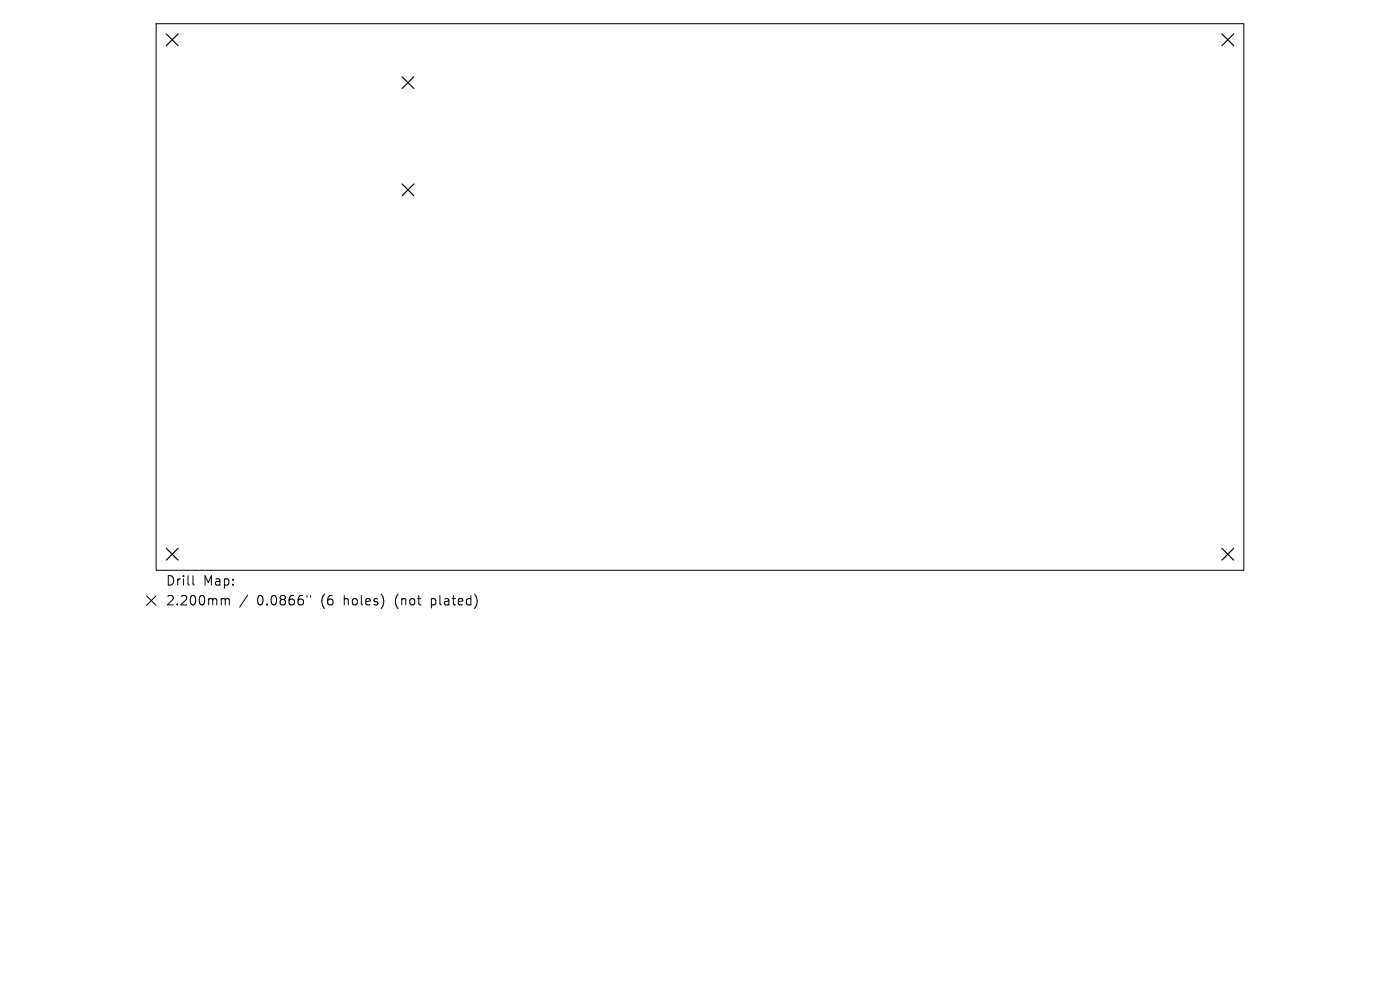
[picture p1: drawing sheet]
<svg xmlns="http://www.w3.org/2000/svg" width="297mm" height="210mm" viewBox="0 0 297 210" stroke-linecap="round" stroke-linejoin="round" font-family="sans-serif">
<defs><g id="words">
<g font-size="2.8">
<text x="35.1" y="124.5">Drill</text>
<text x="43.1" y="124.5">Map:</text>
<text x="35.1" y="128.7">2.200mm</text>
<text x="54.5" y="128.7">0.0866&quot;</text>
<text x="68.3" y="128.7">(6</text>
<text x="73.2" y="128.7">holes)</text>
<text x="84.3" y="128.7">(not</text>
<text x="92.1" y="128.7">plated)</text>
</g>
</g></defs>
<path d="M33.1 5h230.8v116h-230.8zM31.1 126.4l2 2M33.1 126.4l-2 2M40.9 122.1v1.7l.3 .3M47.2 127l.5 .1 .1 .2M47.8 127.3l.3-.3 .5 .1 .1 1.2M47.8 127.3v1M52.6 126.2l-1.8 2.6M65.1 126.3v.4M65.9 126.3v.4" fill="none" stroke="#000" stroke-width=".21"/>
<path d="M35.3 7.2l2.5 2.5M37.8 7.2l-2.5 2.5M85.3 16.3l2.5 2.5M87.8 16.3l-2.5 2.5M259.2 7.2l2.5 2.5M261.7 7.2l-2.5 2.5M85.3 39l2.5 2.5M87.8 39l-2.5 2.5M35.3 116.3l2.5 2.5M37.8 116.3l-2.5 2.5M259.2 116.3l2.5 2.5M261.7 116.3l-2.5 2.5" fill="none" stroke="#000" stroke-width=".25"/>
<use href="#words"/>
</svg>
